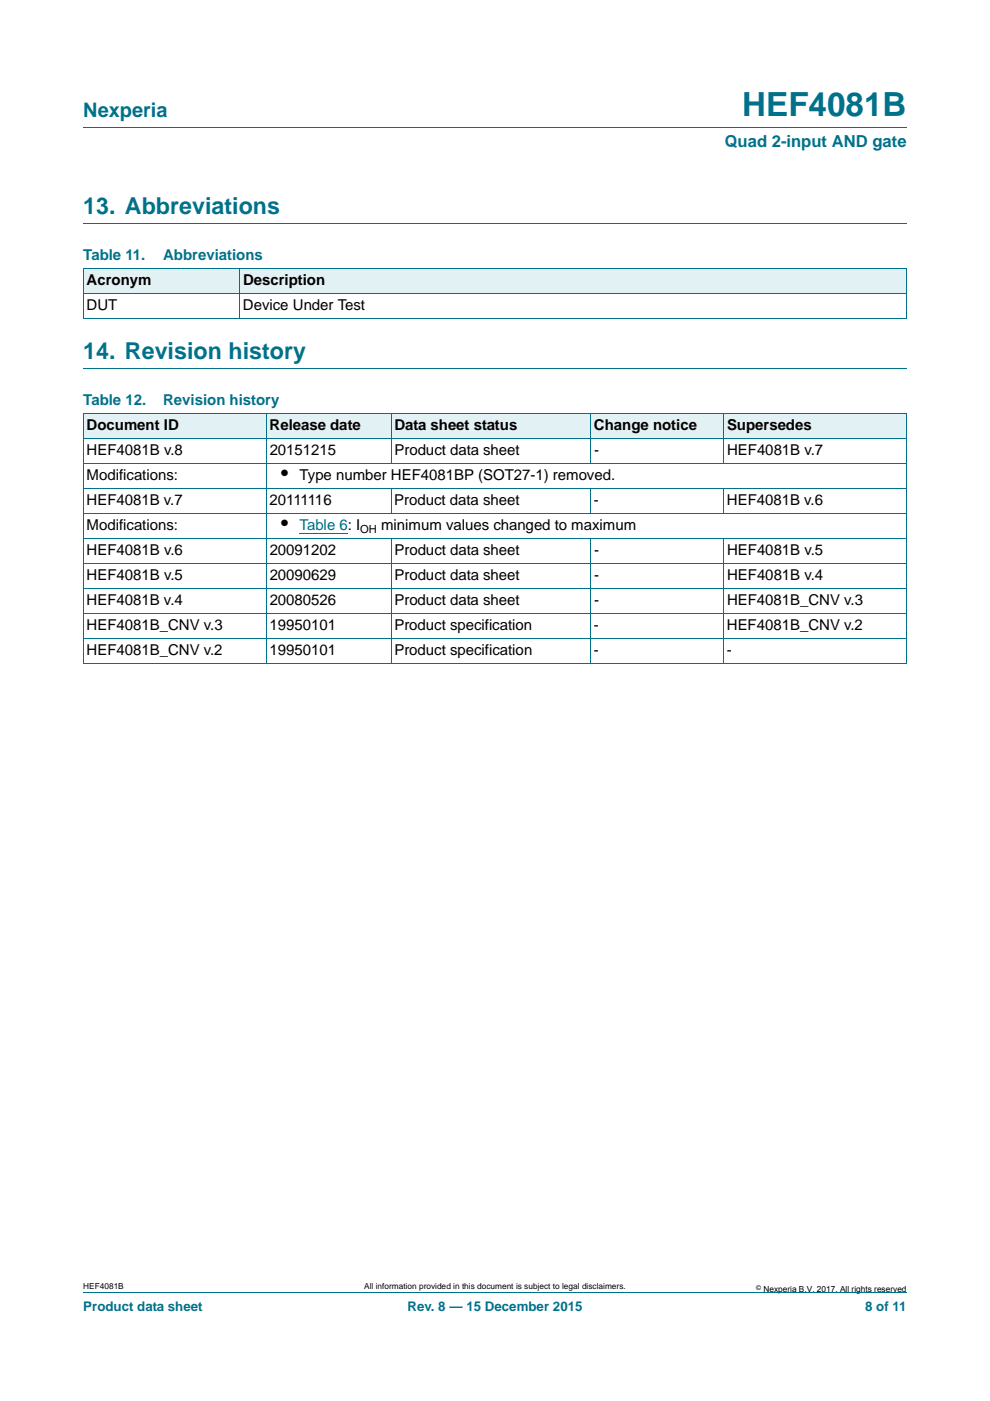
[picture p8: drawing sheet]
<svg xmlns="http://www.w3.org/2000/svg" width="210mm" height="297mm" viewBox="0 0 210 297" stroke-linecap="round" stroke-linejoin="round" font-family="sans-serif">
<defs><g id="words">
<text font-size="7" fill="#00718a" x="157.4" y="24.6">HEF4081B</text>
<g font-size="4.9" fill="#00718a">
<text x="17.7" y="45.4">13. Abbreviations</text>
<text x="17.7" y="76.1">14. Revision history</text>
</g>
<text font-size="4.2" fill="#00718a" x="17.7" y="24.9">Nexperia</text>
<g font-size="4.2">
<text x="59.6" y="101.8">•</text>
<text x="59.6" y="112.4">•</text>
</g>
<text font-size="3.5" fill="#00718a" x="153.7" y="31.1">Quad 2-input AND gate</text>
<g font-size="3.2" fill="#00718a">
<text x="17.7" y="55.2">Table 11.</text>
<text x="34.6" y="55.2">Abbreviations</text>
<text x="17.7" y="85.9">Table 12.</text>
<text x="34.6" y="85.9">Revision history</text>
</g>
<g font-size="3.2">
<text x="18.4" y="65.8">DUT</text>
<text x="18.4" y="60.5">Acronym</text>
<text x="51.5" y="65.8">Device Under Test</text>
<text x="51.5" y="60.5">Description</text>
<text x="18.4" y="91.2">Document ID</text>
<text x="57.2" y="91.2">Release date</text>
<text x="83.7" y="91.2">Data sheet status</text>
<text x="126" y="91.2">Change notice</text>
<text x="154.2" y="91.2">Supersedes</text>
<text x="18.4" y="96.5">HEF4081B v.8</text>
<text x="18.4" y="101.8">Modifications:</text>
<text x="57.2" y="96.5">20151215</text>
<text x="63.5" y="101.8">Type number HEF4081BP (SOT27-1) removed.</text>
<text x="83.7" y="96.5">Product data sheet</text>
<text x="126" y="96.5">-</text>
<text x="154.2" y="96.5">HEF4081B v.7</text>
<text x="18.4" y="107.1">HEF4081B v.7</text>
<text x="57.2" y="107.1">20111116</text>
<text x="83.6" y="107.1">Product data sheet</text>
<text x="126" y="107.1">-</text>
<text x="154.2" y="107.1">HEF4081B v.6</text>
<text x="18.4" y="112.4">Modifications:</text>
<text x="80.9" y="112.4">minimum values changed to maximum</text>
<text x="18.4" y="117.6">HEF4081B v.6</text>
<text x="57.2" y="117.6">20091202</text>
<text x="83.7" y="117.6">Product data sheet</text>
<text x="126" y="117.6">-</text>
<text x="154.2" y="117.6">HEF4081B v.5</text>
<text x="18.4" y="122.9">HEF4081B v.5</text>
<text x="57.2" y="122.9">20090629</text>
<text x="83.7" y="122.9">Product data sheet</text>
<text x="126" y="122.9">-</text>
<text x="154.2" y="122.9">HEF4081B v.4</text>
<text x="18.4" y="128.2">HEF4081B v.4</text>
<text x="57.2" y="128.2">20080526</text>
<text x="83.7" y="128.2">Product data sheet</text>
<text x="126" y="128.2">-</text>
<text x="154.2" y="128.2">HEF4081B_CNV v.3</text>
<text x="18.4" y="133.5">HEF4081B_CNV v.3</text>
<text x="57.2" y="133.5">19950101</text>
<text x="83.7" y="133.5">Product specification</text>
<text x="126" y="133.5">-</text>
<text x="154.2" y="133.5">HEF4081B_CNV v.2</text>
<text x="18.4" y="138.8">HEF4081B_CNV v.2</text>
<text x="57.2" y="138.8">19950101</text>
<text x="83.7" y="138.8">Product specification</text>
<text x="126" y="138.8">-</text>
<text x="154.2" y="138.8">-</text>
</g>
<text font-size="3.2" fill="#00f" x="63.5" y="112.4">Table 6: I</text>
<g font-size="2.8" fill="#00718a">
<text x="17.7" y="277.9">Product data sheet</text>
<text x="86.4" y="277.9">Rev. 8 — 15 December 2015</text>
<text x="183.5" y="277.9">8 of 11</text>
</g>
<text font-size="2.4" x="76.4" y="112.9">OH</text>
<g font-size="1.8">
<text x="17.7" y="273.3">HEF4081B</text>
<text x="77.2" y="273.3">All information provided in this document is subject to legal disclaimers.</text>
<text x="161.9" y="273.9">Nexperia B.V. 2017. All rights reserved</text>
</g>
<text font-size="1.4" x="160.4" y="273.4">©</text>
</g></defs>
<path d="M17.7 27h174.6M17.7 47.4h174.6M17.7 78.1h174.6M17.7 273.9h174.6" fill="none" stroke="#00718a" stroke-width=".21"/>
<g fill="#e2f1f4">
<path d="M17.7 57h33.1v5.3h-33.1z"/>
<path d="M50.8 57h141.5v5.3h-141.5z"/>
<path d="M17.7 87.7h38.8v5.2h-38.8z"/>
<path d="M56.5 87.7h26.4v5.2h-26.4z"/>
<path d="M82.9 87.7h42.4v5.2h-42.4z"/>
<path d="M125.3 87.7h28.2v5.2h-28.2z"/>
<path d="M153.5 87.7h38.8v5.2h-38.8z"/>
</g>
<path d="M63.5 113.1h10.3" fill="none" stroke="#00f" stroke-width=".21"/>
<g fill="none" stroke="#00718a" stroke-width=".21">
<path d="M17.6 57h174.7M17.7 57v10.5M50.8 56.9v10.7M192.3 57v10.5M17.6 62.3h174.7M17.6 67.6h174.7M17.6 87.7h174.7M17.6 93h174.7M17.6 98.2h174.7M17.7 87.7v52.8M56.5 87.6v53M82.9 87.6v10.7"/>
<path d="M125.3 87.6v10.7M153.5 87.6v10.7M192.3 87.7v52.8l-174.7 .1M17.6 103.5h174.7M17.6 108.8h174.7M17.6 114.1h174.7M17.6 119.4h174.7M82.9 103.5v5.4M82.9 114.1v26.5M125.3 103.5v5.4M125.3 114.1v26.5M153.5 103.5v5.4"/>
<path d="M153.5 114.1v26.5M17.6 124.7h174.7M17.6 130h174.7M17.6 135.3h174.7"/>
</g>
<use href="#words"/>
</svg>
